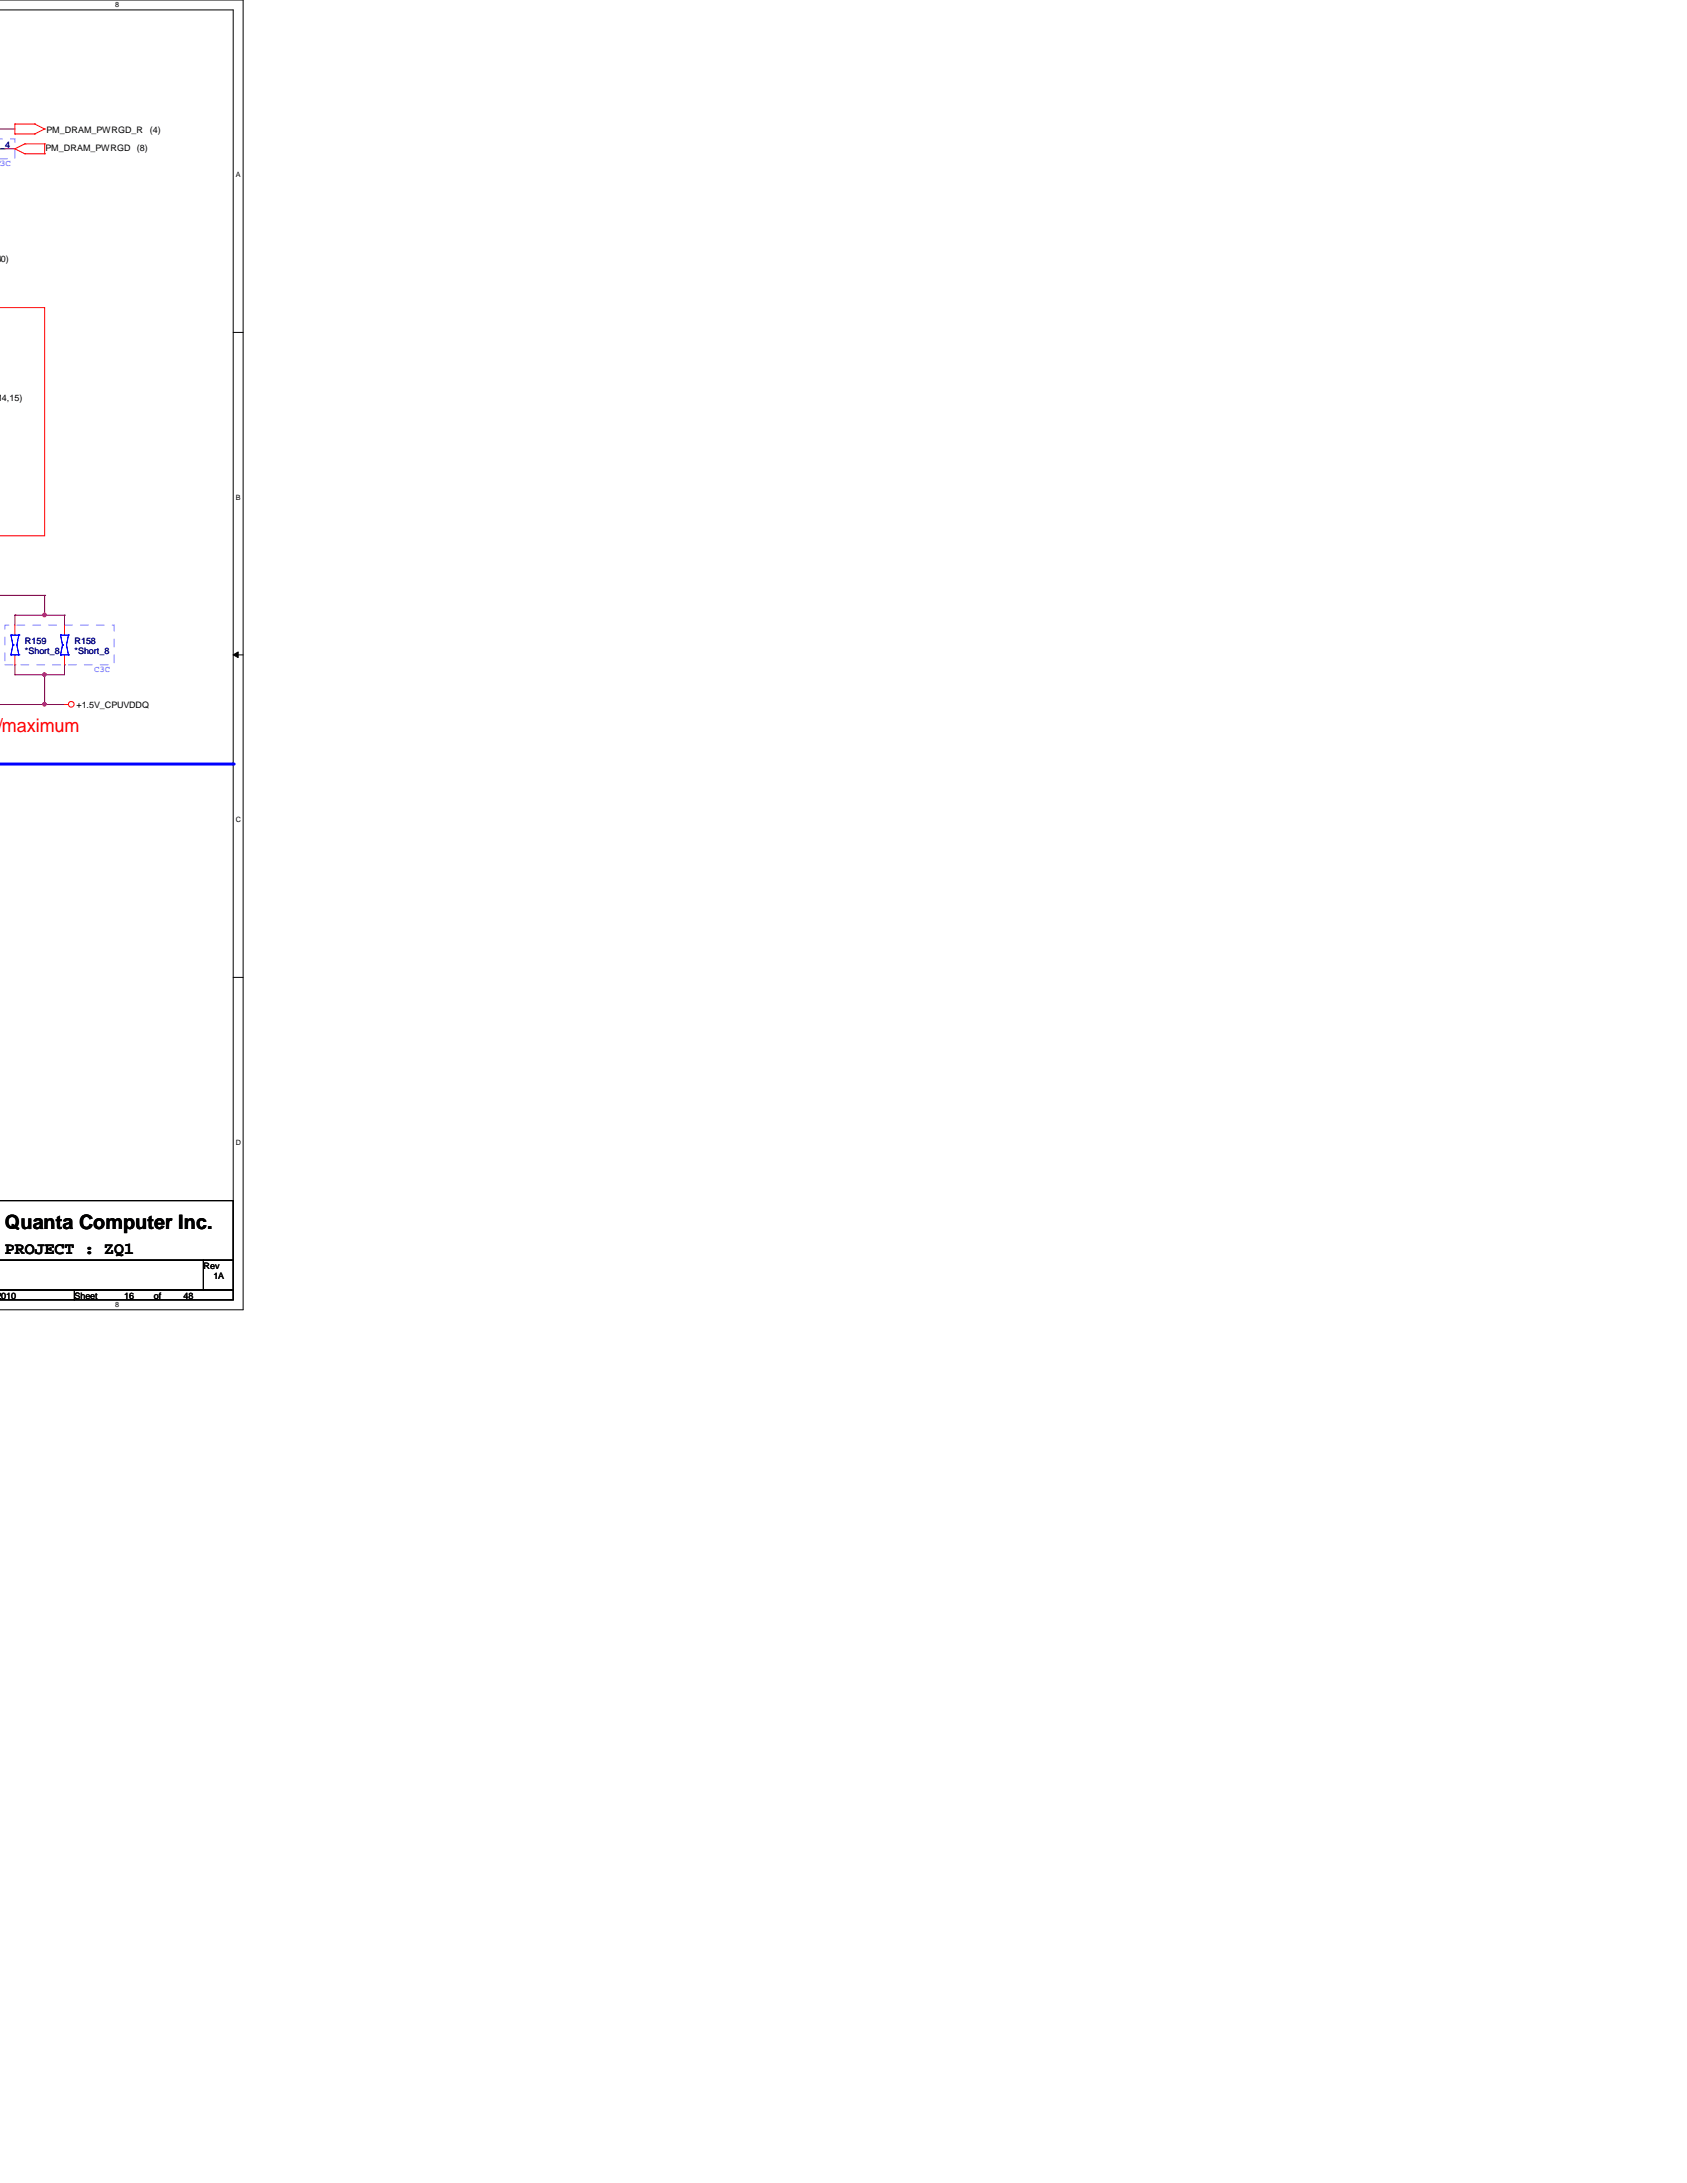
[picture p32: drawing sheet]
<svg xmlns="http://www.w3.org/2000/svg" width="216mm" height="279mm" viewBox="0 0 216 279" stroke-linecap="round" stroke-linejoin="round" font-family="sans-serif">
<defs><g id="words">
<text font-size="2.5" x=".6" y="157.3">Quanta Computer Inc.</text>
<text font-size="2.4" fill="#f00" x="-.4" y="93.6">/maximum</text>
<text font-size="2.2" x=".6" y="160.5">PROJECT : ZQ1</text>
<g font-size="1.1">
<text x="6" y="17">PM_DRAM_PWRGD_R</text>
<text x="19.2" y="17">(4)</text>
<text x="5.8" y="19.4">PM_DRAM_PWRGD</text>
<text x="17.5" y="19.4">(8)</text>
<text x="-.9" y="33.5">(40)</text>
<text x="-.8" y="51.3">(14,15)</text>
<text x="9.8" y="90.6">+1.5V_CPUVDDQ</text>
<text x="-.5" y="166.2">2010</text>
<text x="9.5" y="166.2">Sheet</text>
<text x="15.9" y="166.2">16</text>
<text x="19.7" y="166.2">of</text>
<text x="23.5" y="166.2">48</text>
<text x="26" y="162.4">Rev</text>
<text x="27.3" y="163.7">1A</text>
</g>
<g font-size="1.1" fill="#000080">
<text x="-.7" y="18.9">rt_4</text>
<text x="3.2" y="82.4">R159</text>
<text x="3.2" y="83.7">*Short_8</text>
<text x="9.5" y="82.4">R158</text>
<text x="9.5" y="83.7">*Short_8</text>
</g>
<g font-size="1.1" fill="#8080ff">
<text x="-.6" y="21.3">C3C</text>
<text x="12.1" y="86.1">C3C</text>
</g>
<g font-size=".9">
<text x="14.7" y=".9">8</text>
<text x="30.2" y="22.7">A</text>
<text x="30.2" y="64">B</text>
<text x="30.2" y="105.2">C</text>
<text x="30.2" y="146.5">D</text>
<text x="14.7" y="167.3">8</text>
</g>
</g></defs>
<path d="M-.1 0h31.2v167.6h-31.2M-.1 1.3h29.9v165.1h-29.9" fill="none" stroke="#000" stroke-width=".13"/>
<g fill="#fff">
<path d="M14.7 .1h.5v1h-.5z"/>
<path d="M14.7 166.5h.5v1h-.5z"/>
<path d="M30.2 21.9h.5v1h-.5z"/>
<path d="M30.2 63.2h.6v1h-.6z"/>
</g>
<path d="M29.8 42.5h1.3" fill="none" stroke="#000" stroke-width=".13"/>
<path d="M30.2 104.4h.6v1.1h-.6z" fill="#fff"/>
<path d="M29.8 83.8l.7-.4v.8zM29.8 83.8h1.3" fill="none" stroke="#000" stroke-width=".13"/>
<path d="M29.8 83.8l.7-.4v.8z" fill="#000"/>
<path d="M30.2 145.7h.6v1h-.6z" fill="#fff"/>
<path d="M29.8 125.1h1.3" fill="none" stroke="#000" stroke-width=".13"/>
<path d="M1.9 78.7h.1M1.9 78.7h3.8M1.9 86.4h.1M1.9 86.4h3.8M5.7 90.2h.1M5.7 90.2h2.6" fill="none" stroke="#800040" stroke-width=".13"/>
<path d="M5.5 90h.3l.1 .1-.1 .2-.1 .1-.2-.1z" fill-rule="evenodd" fill="#f0f"/>
<path d="M5.5 90h.3l.1 .1-.1 .2-.1 .1-.2-.1z" fill="none" stroke="#f0f" stroke-width=".13"/>
<path d="M5.7 76.2h.1M5.7 76.2v2.5" fill="none" stroke="#800040" stroke-width=".13"/>
<path d="M5.5 78.5h.3l.1 .2-.1 .2-.1 .1-.2-.1z" fill-rule="evenodd" fill="#f0f"/>
<path d="M5.5 78.5h.3l.1 .2-.1 .2-.1 .1-.2-.1z" fill="none" stroke="#f0f" stroke-width=".13"/>
<path d="M0 76.2h5.7M5.7 78.7h.1M5.7 78.7h2.6M5.7 86.4h.1M5.7 86.4h2.6M5.7 86.4v3.8" fill="none" stroke="#800040" stroke-width=".13"/>
<path d="M5.5 86.2h.3l.1 .1-.1 .2-.1 .1-.2-.1z" fill-rule="evenodd" fill="#f0f"/>
<path d="M5.5 86.2h.3l.1 .1-.1 .2-.1 .1-.2-.1z" fill="none" stroke="#f0f" stroke-width=".13"/>
<path d="M0 19.1h1.9M0 16.5h1.9M1.9 78.7h.1M1.9 78.7v1.3M8.3 78.7h.1M8.3 78.7v1.3M0 90.2h5.7M1.9 85.1h.1M1.9 85.1v1.3M8.3 85.1h.1M8.3 85.1v1.3" fill="none" stroke="#800040" stroke-width=".13"/>
<g fill="none" stroke="#f00" stroke-width=".13">
<path d="M1.9 17.1h.1M1.9 15.9h.1M1.9 19.1h.1M1.9 15.9h2.5M1.9 17.1h2.5M1.9 15.9v1.2M1.9 19.1l1.3 .6M3.2 18.4h.1M3.2 19.7h.1M3.2 18.4h2.5M3.2 18.4l-1.3 .7M3.2 19.7h2.5"/>
<path d="M4.4 15.9h.1M4.4 17.1h.1M4.4 15.9l1.3 .6M5.7 16.5h.1M5.7 19.7h.1M5.7 18.4h.1M5.7 16.5l-1.3 .6M5.7 18.4v1.3M8.3 90.2h.1M8.3 90.2h.5"/>
<circle cx="9.1" cy="90.1" r=".37"/>
</g>
<path d="M-.1 153.7h29.9v7.6h-29.9h26.1v3.8h-26.1h9.6v1.3h-9.6M9.5 165.1h20.3v1.3h-20.3zM26 161.3h3.8v3.8h-3.8z" fill="none" stroke="#000" stroke-width=".13"/>
<path d="M-.1 97.8h29.9" fill="none" stroke="#00f" stroke-width=".38"/>
<circle cx="29.8" cy="97.8" r=".19" fill="#00f"/>
<path d="M0 39.4h5.7v29.2h-5.8M1.9 80v1.3M1.9 83.8v1.3M8.3 80v1.3M8.3 83.8v1.3" fill="none" stroke="#f00" stroke-width=".13"/>
<path d="M-.1 20.3h2v-2.5h-2M.6 80h14v5.1h-14z" fill="none" stroke="#8080ff" stroke-width=".13" stroke-dasharray="1 1 1 1 1 1 1 1"/>
<g fill="none" stroke="#00f" stroke-width=".13">
<path d="M1.4 83.8h.1M1.4 81.3h.1M1.4 83.8h1M1.4 81.3h1M1.4 81.3l.3 1.3M1.7 82.6h.1M1.7 82.6l-.3 1.2M2.4 83.8h.1M2.4 81.3h.1M2.4 81.3l-.2 1.3 .2 1.2M7.7 83.8h.1M7.7 81.3h.1"/>
<path d="M7.7 83.8h1.1M7.7 81.3l.3 1.3M7.7 81.3h1.1M8 82.6h.1M8 82.6l-.3 1.2M8.8 83.8h.1M8.8 81.3h.1M8.8 81.3l-.3 1.3 .3 1.2"/>
</g>
<path d="M5.5 90h.3l.1 .1-.1 .2-.1 .1-.2-.1z" fill-rule="evenodd" fill="#f0f"/>
<path d="M5.5 90h.3l.1 .1-.1 .2-.1 .1-.2-.1z" fill="none" stroke="#f0f" stroke-width=".13"/>
<path d="M5.5 78.5h.3l.1 .2-.1 .2-.1 .1-.2-.1z" fill-rule="evenodd" fill="#f0f"/>
<path d="M5.5 78.5h.3l.1 .2-.1 .2-.1 .1-.2-.1z" fill="none" stroke="#f0f" stroke-width=".13"/>
<path d="M5.5 86.2h.3l.1 .1-.1 .2-.1 .1-.2-.1z" fill-rule="evenodd" fill="#f0f"/>
<path d="M5.5 86.2h.3l.1 .1-.1 .2-.1 .1-.2-.1z" fill="none" stroke="#f0f" stroke-width=".13"/>
<use href="#words"/>
</svg>
